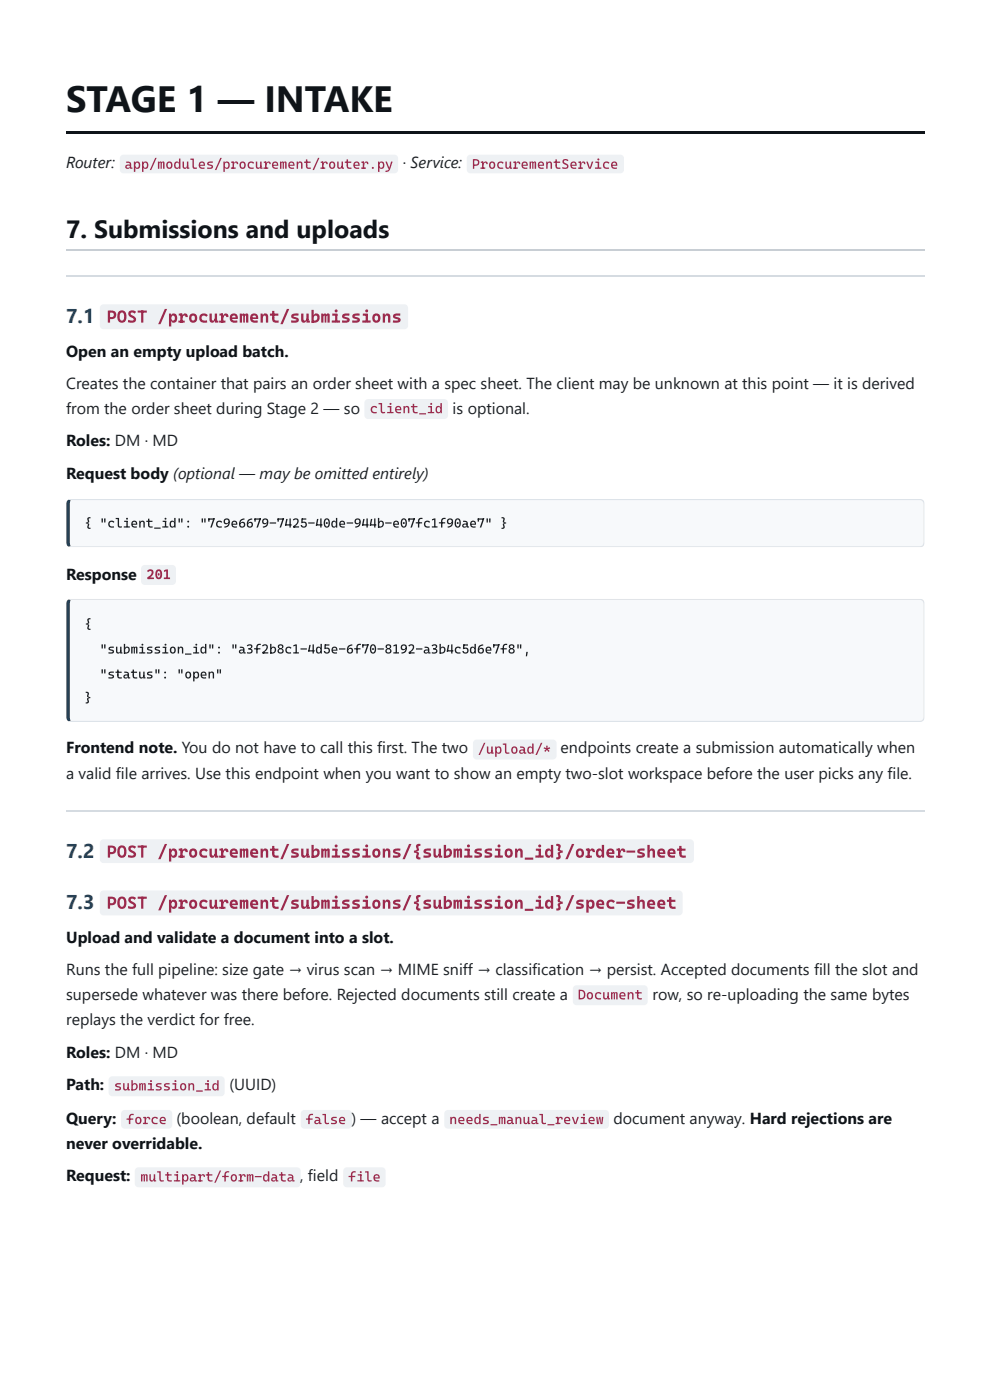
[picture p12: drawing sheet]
<svg xmlns="http://www.w3.org/2000/svg" width="210mm" height="297mm" viewBox="0 0 210 297" stroke-linecap="round" stroke-linejoin="round" font-family="sans-serif">
<defs><g id="words">
<text font-size="7.8" fill="#0f1419" x="14" y="23.8">STAGE 1 — INTAKE</text>
<text font-size="5.3" fill="#0f1419" x="14" y="50.5">7. Submissions and uploads</text>
<g font-size="4.2" fill="#1a4a6e">
<text x="14" y="68.5">7.1</text>
<text x="14" y="182">7.2</text>
<text x="14" y="192.9">7.3</text>
</g>
<g font-size="3.7" fill="#9c2a4d">
<text x="22.6" y="68.4">POST /procurement/submissions</text>
<text x="22.6" y="181.9">POST /procurement/submissions/{submission_id}/order-sheet</text>
<text x="22.6" y="192.8">POST /procurement/submissions/{submission_id}/spec-sheet</text>
</g>
<g font-size="3.4" fill="#1c2024">
<text x="14" y="35.7">Router:</text>
<text x="85.4" y="35.7">· Service:</text>
<text x="14" y="82.6">Creates the container that pairs an order sheet with a spec sheet. The client may be unknown at this point — it is derived</text>
<text x="14" y="87.8">from the order sheet during Stage 2 — so</text>
<text x="96" y="87.8">is optional.</text>
<text x="118.9" y="159.8">endpoints create a submission automatically when</text>
<text x="14" y="165.4">a valid file arrives. Use this endpoint when you want to show an empty two-slot workspace before the user picks any file.</text>
<text x="14" y="206.9">Runs the full pipeline: size gate → virus scan → MIME sniff → classification → persist. Accepted documents fill the slot and</text>
<text x="14" y="212.2">supersede whatever was there before. Rejected documents still create a</text>
<text x="138.3" y="212.2">row, so re-uploading the same bytes</text>
<text x="14" y="217.5">replays the verdict for free.</text>
<text x="48.6" y="231.2">(UUID)</text>
<text x="37.4" y="238.4">(boolean, default</text>
<text x="74.5" y="238.4">)</text>
<text x="76.5" y="238.4">— accept a</text>
<text x="130.1" y="238.4">document anyway. Hard rejections are</text>
<text x="63.6" y="250.6">,</text>
<text x="65.3" y="250.6">field</text>
</g>
<g font-size="3.4" fill="#0f1419">
<text x="14" y="75.7">Open an empty upload batch.</text>
<text x="14" y="94.7">Roles: DM · MD</text>
<text x="14" y="101.6">Request body (optional — maybe omitted entirely)</text>
<text x="14" y="123">Response</text>
<text x="14" y="159.8">Frontend note. You do not have to call this first. The two</text>
<text x="14" y="200">Upload and validate a document into a slot.</text>
<text x="14" y="224.4">Roles: DM · MD</text>
<text x="14" y="231.2">Path:</text>
<text x="14" y="238.4">Query:</text>
<text x="14" y="243.7">never overridable.</text>
<text x="14" y="250.6">Request:</text>
</g>
<g font-size="2.9" fill="#9c2a4d">
<text x="26.4" y="35.8">app/modules/procurement/router.py</text>
<text x="100" y="35.8">ProcurementService</text>
<text x="78.4" y="87.7">client_id</text>
<text x="31.1" y="122.9">201</text>
<text x="101.3" y="159.9">/upload/*</text>
<text x="122.5" y="212">Document</text>
<text x="24.2" y="231.3">submission_id</text>
<text x="26.7" y="238.5">force</text>
<text x="64.8" y="238.5">false</text>
<text x="95.2" y="238.5">needs_manual_review</text>
<text x="29.7" y="250.6">multipart/form-data</text>
<text x="73.8" y="250.6">file</text>
</g>
<g font-size="2.8" fill="#1c2024">
<text x="17.9" y="111.9">{ &quot;client_id&quot;: &quot;7c9e6679-7425-40de-944b-e07fc1f90ae7&quot; }</text>
<text x="17.9" y="133.4">{</text>
<text x="21.1" y="138.6">&quot;submission_id&quot;: &quot;a3f2b8c1-4d5e-6f70-8192-a3b4c5d6e7f8&quot;,</text>
<text x="21.1" y="143.9">&quot;status&quot;: &quot;open&quot;</text>
<text x="17.9" y="149">}</text>
</g>
</g></defs>
<path d="M14 27.8h182.1v.5h-182.1z" fill="#0f1419"/>
<path d="M14 53h182.1" fill="none" stroke="#c8ced4" stroke-width=".26"/>
<path d="M14 58.6h182.1" fill="none" stroke="#d5dbe1" stroke-width=".26"/>
<path d="M14.7 106.1l.4-.1h179.9a.93 .93 0 0 1 .9 .9v8.2a.93 .93 0 0 1-.9 .9h-179.9a.83 .83 0 0 1-.7-.9v-8.2z" fill="#f7f9fb"/>
<g fill="#dde3e9">
<path d="M14 105.8h182.1v.7h-182.1z"/>
<path d="M14 115.4h182.1v.8h-182.1z"/>
<path d="M195.3 105.8h.8v10.4h-.8z"/>
</g>
<path d="M14 105.8h1.1v10.4h-1.1z" fill="#1a4a6e"/>
<path d="M14.7 127.3l.4-.2h179.9a.93 .93 0 0 1 .9 1v24a.93 .93 0 0 1-.9 1h-179.9a.83 .83 0 0 1-.7-1v-24z" fill="#f7f9fb"/>
<g fill="#dde3e9">
<path d="M14 127h182.1v.7h-182.1z"/>
<path d="M14 152.5h182.1v.7h-182.1z"/>
<path d="M195.3 127h.8v26.2h-.8z"/>
</g>
<path d="M14 127h1.1v26.2h-1.1z" fill="#1a4a6e"/>
<path d="M14 172.1h182.1" fill="none" stroke="#d5dbe1" stroke-width=".26"/>
<g fill="#eef1f4">
<path d="M25.6 33l.6-.2h57.4a.79 .79 0 0 1 .8 .8v2.4a.79 .79 0 0 1-.8 .8h-57.4a.79 .79 0 0 1-.8-.8v-2.4z"/>
<path d="M99.2 33l.5-.2h31.8a.79 .79 0 0 1 .8 .8v2.4a.79 .79 0 0 1-.8 .8h-31.8a.79 .79 0 0 1-.7-.8v-2.4z"/>
<path d="M21.4 64.8l.6-.2h63.7a.79 .79 0 0 1 .8 .8v3.7a.79 .79 0 0 1-.8 .8h-63.7a.79 .79 0 0 1-.8-.8v-3.7z"/>
<path d="M77.5 84.9l.6-.2h16.1a.79 .79 0 0 1 .8 .8v2.6a.79 .79 0 0 1-.8 .8h-16.1a.79 .79 0 0 1-.8-.8v-2.6z"/>
<path d="M30.1 120.1l.6-.2h5.8a.79 .79 0 0 1 .8 .8v2.6a.79 .79 0 0 1-.8 .8h-5.8a.79 .79 0 0 1-.8-.8v-2.6z"/>
<path d="M100.5 157.1l.6-.2h16.1a.79 .79 0 0 1 .8 .8v2.6a.79 .79 0 0 1-.8 .8h-16.1a.79 .79 0 0 1-.8-.8v-2.6z"/>
<path d="M21.4 178.3l.6-.2h124.3a.79 .79 0 0 1 .8 .8v3.4a.79 .79 0 0 1-.8 .8h-124.3a.79 .79 0 0 1-.8-.8v-3.4z"/>
<path d="M21.4 189.1l.6-.2h121.9a.79 .79 0 0 1 .8 .8v3.7a.79 .79 0 0 1-.8 .8h-121.9a.79 .79 0 0 1-.8-.8v-3.7z"/>
<path d="M121.7 209.3l.5-.3h14.3a.79 .79 0 0 1 .8 .8v2.7a.79 .79 0 0 1-.8 .8h-14.3a.79 .79 0 0 1-.8-.8v-2.7z"/>
<path d="M23.3 228.6l.5-.3h23a.79 .79 0 0 1 .8 .8v2.7a.79 .79 0 0 1-.8 .8h-23a.79 .79 0 0 1-.8-.8v-2.7z"/>
<path d="M25.9 235.7l.6-.2h9.2a.79 .79 0 0 1 .8 .8v2.4a.79 .79 0 0 1-.8 .7h-9.2a.79 .79 0 0 1-.8-.7v-2.4z"/>
<path d="M64 235.7l.6-.2h9.2a.79 .79 0 0 1 .8 .8v2.4a.79 .79 0 0 1-.8 .7h-9.2a.79 .79 0 0 1-.8-.7v-2.4z"/>
<path d="M94.4 235.7l.6-.2h33.3a.79 .79 0 0 1 .8 .8v2.4a.79 .79 0 0 1-.8 .7h-33.3a.79 .79 0 0 1-.8-.7v-2.4z"/>
<path d="M28.8 247.9l.6-.2h33.6a.79 .79 0 0 1 .8 .7v2.7a.79 .79 0 0 1-.8 .8h-33.6a.79 .79 0 0 1-.8-.8v-2.7z"/>
<path d="M73 247.9l.6-.2h7.4a.79 .79 0 0 1 .8 .7v2.7a.79 .79 0 0 1-.8 .8h-7.4a.79 .79 0 0 1-.8-.8v-2.7z"/>
</g>
<use href="#words"/>
</svg>
